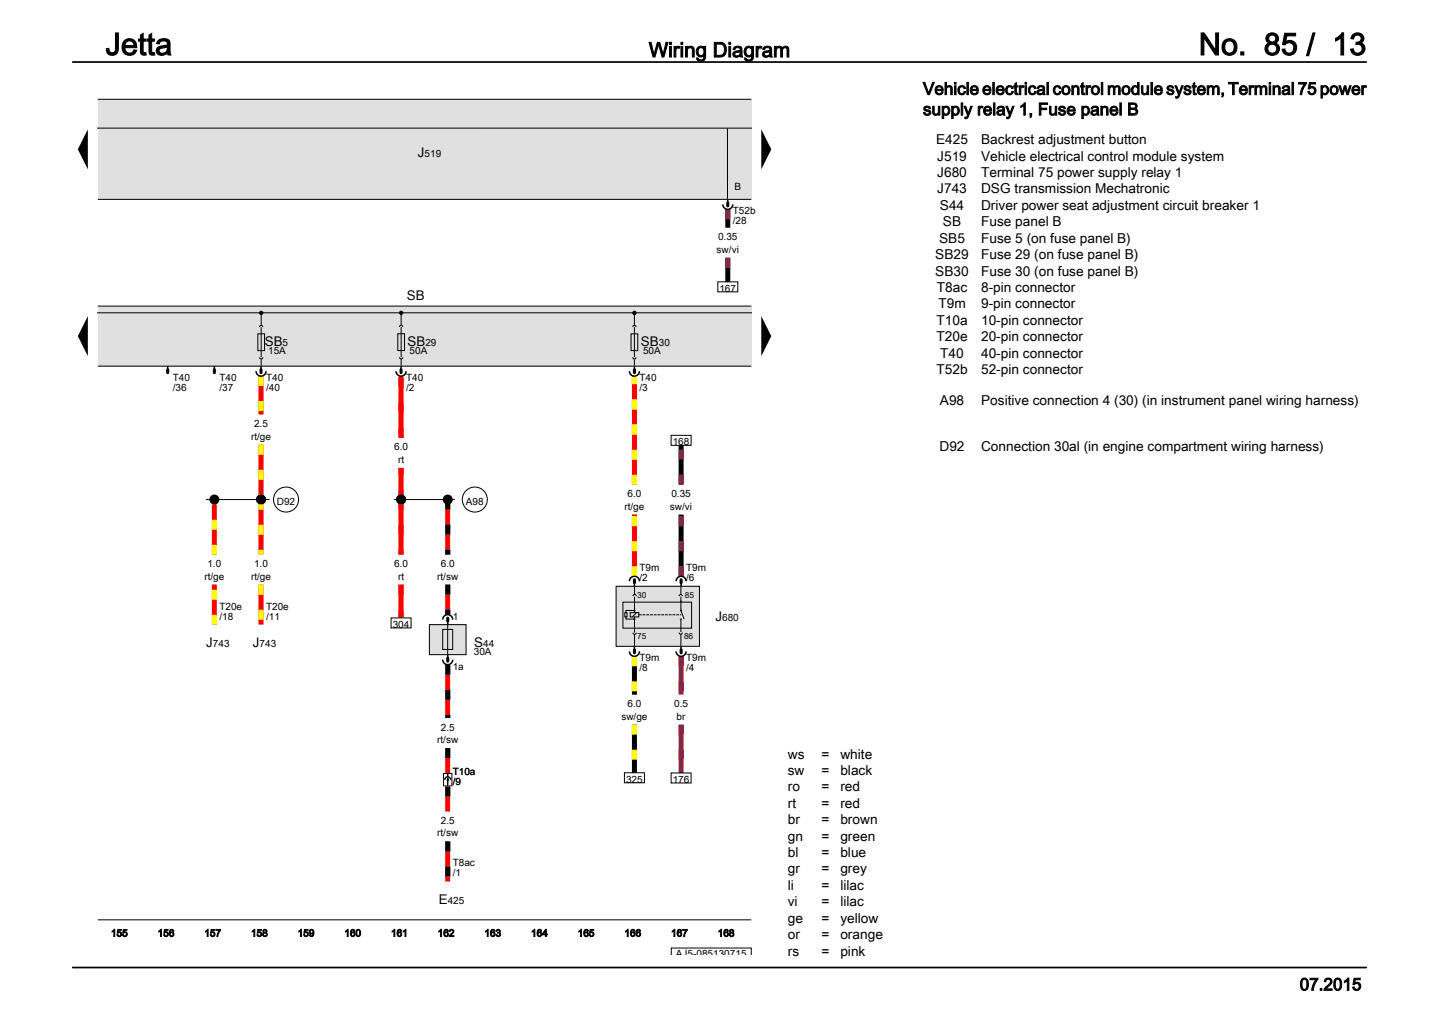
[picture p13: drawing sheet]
<svg xmlns="http://www.w3.org/2000/svg" width="297mm" height="210mm" viewBox="0 0 297 210" stroke-linecap="round" stroke-linejoin="round" font-family="sans-serif">
<defs><g id="words">
<g font-size="6.3">
<text x="21.8" y="11.3">Jetta</text>
<text x="247.4" y="11.3">No. 85 / 13</text>
</g>
<text font-size="4.2" x="133.9" y="11.8">Wiring Diagram</text>
<g font-size="3.5">
<text x="190.5" y="19.5">Vehicle electrical control module system, Terminal 75 power</text>
<text x="190.5" y="23.8">supply relay 1, Fuse panel B</text>
<text x="268.2" y="204.3">07.2015</text>
</g>
<g font-size="2.8">
<text x="193.2" y="29.8">E425</text>
<text x="202.5" y="29.8">Backrest adjustment button</text>
<text x="86.3" y="32.4">J</text>
<text x="193.4" y="33.1">J519</text>
<text x="202.5" y="33.1">Vehicle electrical control module system</text>
<text x="193.4" y="36.5">J680</text>
<text x="193.4" y="39.9">J743</text>
<text x="202.5" y="36.5">Terminal 75 power supply relay 1</text>
<text x="202.5" y="39.9">DSG transmission Mechatronic</text>
<text x="194" y="43.3">S44</text>
<text x="194.6" y="46.7">SB</text>
<text x="202.5" y="43.3">Driver power seat adjustment circuit breaker 1</text>
<text x="202.5" y="46.7">Fuse panel B</text>
<text x="193" y="53.5">SB29</text>
<text x="193.8" y="50.1">SB5</text>
<text x="202.5" y="50.1">Fuse 5 (on fuse panel B)</text>
<text x="202.5" y="53.5">Fuse 29 (on fuse panel B)</text>
<text x="193" y="56.8">SB30</text>
<text x="202.5" y="56.8">Fuse 30 (on fuse panel B)</text>
<text x="84" y="61.9">SB</text>
<text x="193.4" y="60.2">T8ac</text>
<text x="193.7" y="63.6">T9m</text>
<text x="202.5" y="60.2">8-pin connector</text>
<text x="202.5" y="63.6">9-pin connector</text>
<text x="54.6" y="71.5">SB</text>
<text x="84.1" y="71.5">SB</text>
<text x="132.3" y="71.3">SB</text>
<text x="193.3" y="67">T10a</text>
<text x="193.3" y="70.4">T20e</text>
<text x="202.5" y="67">10-pin connector</text>
<text x="202.5" y="70.4">20-pin connector</text>
<text x="193.3" y="77.2">T52b</text>
<text x="194.1" y="73.8">T40</text>
<text x="202.5" y="73.8">40-pin connector</text>
<text x="202.5" y="77.2">52-pin connector</text>
<text x="194" y="83.6">A98</text>
<text x="202.5" y="83.6">Positive connection 4 (30) (in instrument panel wiring harness)</text>
<text x="193.9" y="92.9">D92</text>
<text x="202.5" y="92.9">Connection 30al (in engine compartment wiring harness)</text>
<text x="147.7" y="128">J</text>
<text x="42.6" y="133.5">J</text>
<text x="52.2" y="133.5">J</text>
<text x="97.9" y="133.5">S</text>
<text x="162.6" y="156.5">ws</text>
<text x="162.6" y="159.9">sw</text>
<text x="169.5" y="156.5">=</text>
<text x="169.5" y="159.9">=</text>
<text x="173.4" y="156.5">white</text>
<text x="173.4" y="159.9">black</text>
<text x="162.6" y="163.3">ro</text>
<text x="162.6" y="166.6">rt</text>
<text x="169.5" y="163.3">=</text>
<text x="169.5" y="166.6">=</text>
<text x="173.4" y="163.3">red</text>
<text x="173.4" y="166.6">red</text>
<text x="162.6" y="170">br</text>
<text x="162.6" y="173.4">gn</text>
<text x="169.5" y="170">=</text>
<text x="169.5" y="173.4">=</text>
<text x="173.4" y="170">brown</text>
<text x="173.4" y="173.4">green</text>
<text x="162.6" y="176.8">bl</text>
<text x="169.5" y="176.8">=</text>
<text x="173.4" y="176.8">blue</text>
<text x="162.6" y="180.2">gr</text>
<text x="162.6" y="183.6">li</text>
<text x="169.5" y="180.2">=</text>
<text x="169.5" y="183.6">=</text>
<text x="173.4" y="180.2">grey</text>
<text x="173.4" y="183.6">lilac</text>
<text x="90.6" y="186.5">E</text>
<text x="162.6" y="187">vi</text>
<text x="162.6" y="190.3">ge</text>
<text x="169.5" y="187">=</text>
<text x="169.5" y="190.3">=</text>
<text x="173.4" y="187">lilac</text>
<text x="173.4" y="190.3">yellow</text>
<text x="162.6" y="193.7">or</text>
<text x="162.6" y="197.1">rs</text>
<text x="169.5" y="193.7">=</text>
<text x="169.5" y="197.1">=</text>
<text x="173.4" y="193.7">orange</text>
<text x="173.4" y="197.1">pink</text>
</g>
<g font-size="2.1">
<text x="87.6" y="32.4">519</text>
<text x="151.6" y="39.2">B</text>
<text x="151.2" y="44.2">T52b</text>
<text x="151.2" y="46.3">/28</text>
<text x="147.9" y="52.1">sw/vi</text>
<text x="148.2" y="49.6">0.35</text>
<text x="148.5" y="60.2">167</text>
<text x="58.3" y="71.5">5</text>
<text x="87.8" y="71.5">29</text>
<text x="136" y="71.3">30</text>
<text x="55.4" y="73.1">15A</text>
<text x="84.5" y="73.1">50A</text>
<text x="132.7" y="73.1">50A</text>
<text x="35.6" y="78.6">T40</text>
<text x="35.6" y="80.7">/36</text>
<text x="45.3" y="78.6">T40</text>
<text x="45.3" y="80.7">/37</text>
<text x="54.9" y="78.6">T40</text>
<text x="54.9" y="80.7">/40</text>
<text x="83.8" y="78.6">T40</text>
<text x="83.8" y="80.7">/2</text>
<text x="132" y="78.6">T40</text>
<text x="132" y="80.7">/3</text>
<text x="52.4" y="88.1">2.5</text>
<text x="51.8" y="90.7">rt/ge</text>
<text x="81.3" y="92.9">6.0</text>
<text x="82.1" y="95.5">rt</text>
<text x="138.9" y="91.9">168</text>
<text x="57.1" y="104.3">D92</text>
<text x="96.2" y="104.3">A98</text>
<text x="128.9" y="105.1">rt/ge</text>
<text x="129.5" y="102.5">6.0</text>
<text x="138.3" y="105.1">sw/vi</text>
<text x="138.6" y="102.5">0.35</text>
<text x="42.2" y="119.6">rt/ge</text>
<text x="42.8" y="117">1.0</text>
<text x="51.8" y="119.6">rt/ge</text>
<text x="52.4" y="117">1.0</text>
<text x="81.3" y="117">6.0</text>
<text x="82.1" y="119.6">rt</text>
<text x="90.2" y="119.6">rt/sw</text>
<text x="91" y="117">6.0</text>
<text x="132" y="117.8">T9m</text>
<text x="132" y="119.9">/2</text>
<text x="141.6" y="117.8">T9m</text>
<text x="141.6" y="119.9">/6</text>
<text x="45.3" y="125.8">T20e</text>
<text x="54.9" y="125.8">T20e</text>
<text x="45.3" y="127.8">/18</text>
<text x="54.9" y="127.8">/11</text>
<text x="81.1" y="129.5">304</text>
<text x="93.4" y="127.8">1</text>
<text x="149" y="128">680</text>
<text x="43.9" y="133.5">743</text>
<text x="53.6" y="133.5">743</text>
<text x="97.8" y="135.1">30A</text>
<text x="99.7" y="133.5">44</text>
<text x="132" y="136.4">T9m</text>
<text x="141.6" y="136.4">T9m</text>
<text x="93.4" y="138.1">1a</text>
<text x="132" y="138.5">/8</text>
<text x="141.6" y="138.5">/4</text>
<text x="128.2" y="148.5">sw/ge</text>
<text x="129.5" y="145.9">6.0</text>
<text x="139.1" y="145.9">0.5</text>
<text x="139.7" y="148.5">br</text>
<text x="90.2" y="153.3">rt/sw</text>
<text x="91" y="150.7">2.5</text>
<text x="93.4" y="159.8">T10a</text>
<text x="93.4" y="161.9">/9</text>
<text x="129.2" y="161.5">325</text>
<text x="138.9" y="161.5">176</text>
<text x="90.2" y="172.5">rt/sw</text>
<text x="91" y="170">2.5</text>
<text x="93.4" y="178.7">T8ac</text>
<text x="93.4" y="180.8">/1</text>
<text x="92.4" y="186.5">425</text>
<text x="22.9" y="193.2">155</text>
<text x="32.5" y="193.2">156</text>
<text x="42.2" y="193.2">157</text>
<text x="51.8" y="193.2">158</text>
<text x="61.4" y="193.2">159</text>
<text x="71.1" y="193.2">160</text>
<text x="80.7" y="193.2">161</text>
<text x="90.3" y="193.2">162</text>
<text x="100" y="193.2">163</text>
<text x="109.6" y="193.2">164</text>
<text x="119.2" y="193.2">165</text>
<text x="128.9" y="193.2">166</text>
<text x="138.5" y="193.2">167</text>
<text x="139.5" y="197.3">AJ5-085130715</text>
<text x="148.1" y="193.2">168</text>
</g>
<g font-size="1.7">
<text x="131.5" y="123.4">30</text>
<text x="141.3" y="123.4">85</text>
<text x="131.5" y="131.9">75</text>
<text x="141.2" y="131.9">86</text>
</g>
</g></defs>
<path d="M20.2 189.8h134.9M138.5 197v-1.4h16.6v1.4" fill="none" stroke="#000" stroke-width=".21"/>
<path d="M20.2 63.1h134.9v12.4h-134.9z" fill="#e0e0e0"/>
<g fill="none" stroke="#000" stroke-width=".21">
<path d="M20.1 64.5h135M20.2 63.1h134.9M20.2 75.5h134.9M53.2 68.9h1.4v3.4h-1.4zM53.6 73.7a.34 .34 0 0 0 .3 .4 .34 .34 0 0 0 .4-.4M53.6 67.5a.34 .34 0 0 1 .3-.4 .34 .34 0 0 1 .4 .4M53.9 67.5v6.2M53.9 64.7v2.3M53.9 74.1v1.3M82.1 68.8h1.4v3.5h-1.4zM82.4 73.7a.34 .34 0 0 0 .4 .3 .34 .34 0 0 0 .3-.3M82.4 67.4a.34 .34 0 0 1 .4-.3 .34 .34 0 0 1 .3 .3"/>
<path d="M82.8 67.5v6.2M82.8 64.7v2.3M82.8 74.1v1.3M130.2 68.9h1.4v3.4h-1.4zM130.6 73.7a.34 .34 0 0 0 .3 .4 .34 .34 0 0 0 .4-.4M130.6 67.5a.34 .34 0 0 1 .3-.4 .34 .34 0 0 1 .4 .4M130.9 67.5v6.2M130.9 64.7v2.3M130.9 74.1v1.3"/>
<circle cx="53.9" cy="64.5" r=".34"/>
<circle cx="82.8" cy="64.5" r=".34"/>
<circle cx="130.9" cy="64.5" r=".34"/>
</g>
<g fill="#000">
<path d="M18.1 65.2v8.3l-2-4.2zM157.1 65.2l2.1 4.1-2.1 4.2z"/>
<circle cx="53.9" cy="64.5" r=".34"/>
<circle cx="82.8" cy="64.5" r=".34"/>
<circle cx="130.9" cy="64.5" r=".34"/>
</g>
<path d="M20.2 20.5h134.9v20.6h-134.9z" fill="#e0e0e0"/>
<g fill="none" stroke="#000" stroke-width=".21">
<path d="M20.1 26.4h135M20.2 20.5h134.9M150.1 26.5l.1 14.5M20.2 41.1h134.9M42.5 103.1h13.1z"/>
<circle cx="59" cy="103.1" r="2.58"/>
</g>
<path d="M18.1 26.7v8.2l-2-4.1zM157.1 26.7l2.1 4.1-2.1 4.1z" fill="#000"/>
<path d="M88.6 128.9h7.6v6.1h-7.6z" fill="#e0e0e0"/>
<g fill="none" stroke="#000" stroke-width=".21">
<path d="M81.3 103.1h12.6zM88.6 128.9h7.6v6.1h-7.6zM91.4 129.8h2v4.2h-2zM92.4 128.8v6.2M91.5 159.6h1.8v2.5h-1.8z"/>
<circle cx="98" cy="103.1" r="2.58"/>
</g>
<path d="M127.2 120.9h17.2v12.4h-17.2z" fill="#e0e0e0"/>
<g fill="none" stroke="#000" stroke-width=".21">
<path d="M148.1 58.1h4.2v2.1h-4.2zM138.5 89.8h4.1v2.1h-4.1zM80.7 127.5h4.1v2h-4.1zM127.2 120.9h17.2v12.4h-17.2zM128.6 124.2h14.1v5.4h-14.1zM129 126.4h.4v.9h-.4zM129.2 127.3v.4h1.8M130.1 126.4h1.7v.9h-1.7zM130.6 130.5a.34 .34 0 0 0 .4 .4 .34 .34 0 0 0 .3-.4M130.6 123a.34 .34 0 0 1 .4-.4 .34 .34 0 0 1 .3 .4M131 125.9h-1.8v.5M131 120.9v1.7"/>
<path d="M131 123.1v3.3M131 127.3v3.2M131 130.9v3.3M131.4 126.4l-.9 .9M140.2 123a.34 .34 0 0 1 .3-.4 .34 .34 0 0 1 .3 .4M140.2 130.5a.34 .34 0 0 0 .3 .3 .34 .34 0 0 0 .3-.3M140.3 127.7h.5M140.5 120.9v1.7M140.5 127.7v2.7M140.5 130.9v2.6M140.5 123.1v2.8l.7 1.8M92.4 159.6v.6"/>
<path d="M128.9 159.4h4.1v2.1h-4.1zM138.5 159.5h4.1v2h-4.1zM91.8 160.9a.6 .6 0 0 1 .6-.7 .6 .6 0 0 1 .6 .7M92.4 161.2v.9"/>
<circle cx="130.9" cy="125.9" r=".1"/>
<circle cx="130.9" cy="127.7" r=".1"/>
<circle cx="140.5" cy="125.9" r=".1"/>
</g>
<g fill="#000">
<circle cx="44.2" cy="103.1" r="1.03"/>
<circle cx="53.9" cy="103.1" r="1.03"/>
<circle cx="82.8" cy="103.1" r="1.03"/>
<circle cx="92.4" cy="103.1" r="1.03"/>
<circle cx="130.9" cy="125.9" r=".1"/>
<circle cx="130.9" cy="127.7" r=".1"/>
<circle cx="140.5" cy="125.9" r=".1"/>
</g>
<path d="M131.8 126.8h8.8" fill="none" stroke="#000" stroke-width=".21" stroke-dasharray=".6 .2" stroke-linecap="butt"/>
<g fill="none" stroke="#fff" stroke-width="1.9" stroke-linecap="butt">
<path d="M150.2 43.2v3.8M150.2 53.2v4.9M53.9 77.6v7.9M82.8 77.6v12.7M130.9 77.6v22.4M53.9 91.7v22.7M82.8 96.5v17.9M140.6 91.9v8.1M44.2 103.1v11.3M92.4 103.1v11.3M130.9 106.1v12.8M140.6 106.1v12.8"/>
<path d="M44.2 120.6v8.3M53.9 120.6v8.3M82.8 120.6v6.9M92.4 137.1v11M92.4 120.6v6.2M130.9 135.4v7.9M140.6 135.4v7.9M92.4 154.3v5.2M130.9 149.5v9.9M140.6 149.5v10M92.4 162.2v5.2M92.4 173.6v8.2"/>
</g>
<g fill="none" stroke="#f00" stroke-width="1" stroke-linecap="butt">
<path d="M53.9 77.6v7.9M82.8 77.6v12.7M130.9 77.6v22.4M53.9 91.7v22.7M82.8 96.5v17.9M44.2 103.1v11.3M92.4 103.1v11.3M130.9 106.1v12.8M44.2 120.6v8.3M53.9 120.6v8.3M82.8 120.6v6.9M92.4 137.1v11"/>
<path d="M92.4 120.6v6.2M92.4 154.3v5.2M92.4 162.2v5.2M92.4 173.6v8.2"/>
</g>
<path d="M53.9 77.6v7.9M53.9 91.7v11.4M130.9 100v-22.4M44.2 114.4v-11.3M53.9 103.1v11.3M130.9 118.9v-12.8M44.2 128.9v-8.3M53.9 120.6v8.3M130.9 135.4v7.9M130.9 149.5v9.9" fill="none" stroke="#ff0" stroke-width="1" stroke-dasharray="2.1 3.1" stroke-linecap="butt"/>
<g fill="none" stroke="#000" stroke-width=".31">
<path d="M149.2 42.2a1.03 1.03 0 0 0 1 1 1.03 1.03 0 0 0 1-1M150.2 41.1v1.1M34.6 75.5v1.1M44.2 75.5v1.1M52.8 76.6a1.03 1.03 0 0 0 1.1 1 1.03 1.03 0 0 0 1-1M53.9 75.5v1.1M81.7 76.6a1.03 1.03 0 0 0 1.1 1 1.03 1.03 0 0 0 1-1M82.8 75.5v1.1M129.9 76.6a1.03 1.03 0 0 0 1 1 1.03 1.03 0 0 0 1.1-1M130.9 75.5v1.1M129.9 119.9a1.03 1.03 0 0 1 1-1 1.03 1.03 0 0 1 1.1 1M130.9 119.9v1"/>
<path d="M139.5 119.9a1.03 1.03 0 0 1 1.1-1 1.03 1.03 0 0 1 1 1M140.6 119.9v1M91.4 127.8a1.03 1.03 0 0 1 1-1 1.03 1.03 0 0 1 1 1M91.4 136.1a1.03 1.03 0 0 0 1 1 1.03 1.03 0 0 0 1-1M92.4 127.8v1.1M92.4 135v1.1M129.9 134.4a1.03 1.03 0 0 0 1 1 1.03 1.03 0 0 0 1.1-1M130.9 133.3v1.1M139.5 134.4a1.03 1.03 0 0 0 1.1 1 1.03 1.03 0 0 0 1-1M140.6 133.3v1.1"/>
</g>
<path d="M150.2 41.8v.7M34.6 76.3v.6M44.2 76.3v.6M53.9 76.3v.6M82.8 76.3v.6M130.9 76.3v.6M130.9 119.6v.6M140.6 119.6v.6M92.4 127.5v.6M92.4 135.8v.6M130.9 134.1v.6M140.6 134.1v.6" fill="none" stroke="#000" stroke-width=".64"/>
<path d="M82.8 90.3v-12.7M82.8 103.1v11.3M82.8 103.1v-6.6M82.8 120.6v6.9" fill="none" stroke="#f00" stroke-width="1" stroke-dasharray="2.1 3.1" stroke-linecap="butt"/>
<path d="M92.4 103.1v11.3M92.4 137.1v11M92.4 120.6v6.2M92.4 154.3v5.2M92.4 162.2v5.2M92.4 173.6v8.2" fill="none" stroke="#000" stroke-width="1" stroke-dasharray="2.1 3.1" stroke-linecap="butt"/>
<path d="M92.4 160.7v.3" fill="none" stroke="#000" stroke-width=".37"/>
<path d="M150.2 43.2v3.8M150.2 53.2v4.9M140.6 91.9v8.1M140.6 106.1v12.8M130.9 135.4v7.9M130.9 149.5v9.9" fill="none" stroke="#000" stroke-width="1" stroke-linecap="butt"/>
<path d="M150.2 43.2v3.8M150.2 53.2v4.9M140.6 100v-8.1M140.6 118.9v-12.8" fill="none" stroke="#800080" stroke-width="1" stroke-dasharray="2.1 3.1" stroke-linecap="butt"/>
<path d="M140.6 135.4v7.9M140.6 149.5v10" fill="none" stroke="#a52a2a" stroke-width="1" stroke-linecap="butt"/>
<path d="M140.6 135.4v7.9M140.6 149.5v10" fill="none" stroke="#a52a2a" stroke-width="1" stroke-dasharray="2.1 3.1" stroke-linecap="butt"/>
<path d="M15 12.8h267M15 199.6h267" fill="none" stroke="#000" stroke-width=".35"/>
<use href="#words"/>
</svg>
